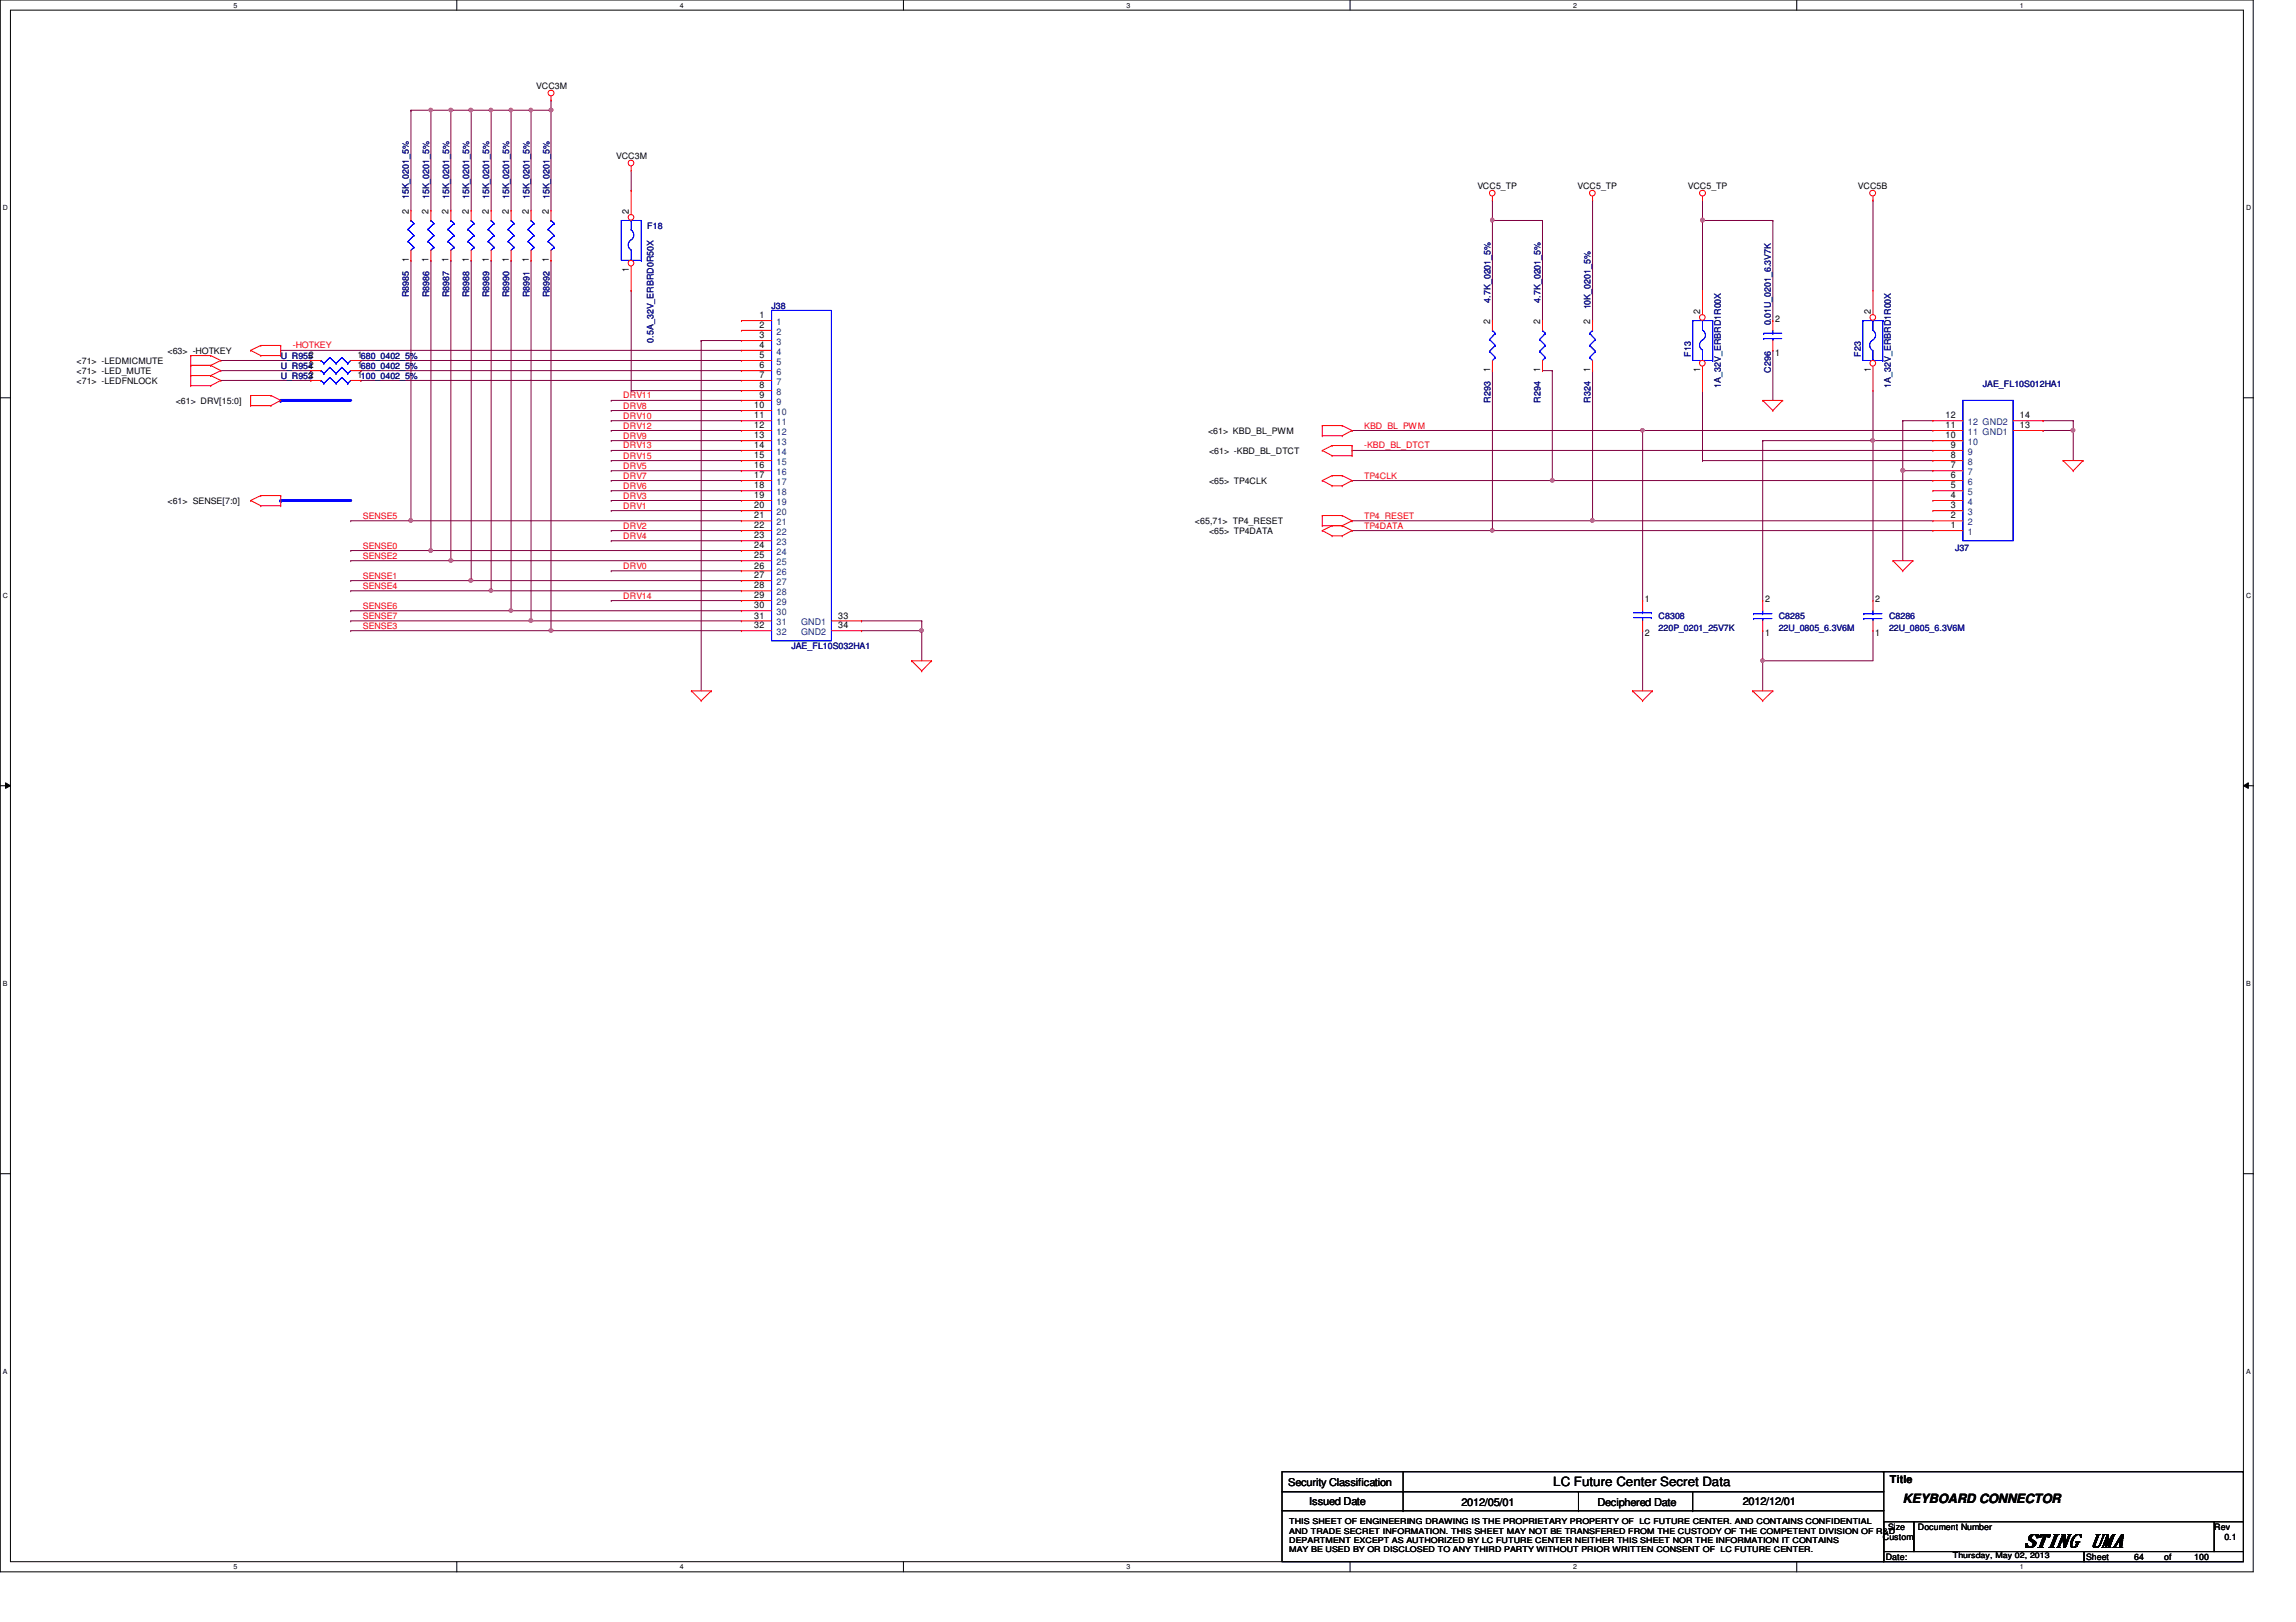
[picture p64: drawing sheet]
<svg xmlns="http://www.w3.org/2000/svg" width="297mm" height="210mm" viewBox="0 0 297 210" stroke-linecap="round" stroke-linejoin="round" font-family="sans-serif">
<defs><g id="words">
<text font-size="2.4" x="261.8" y="200.2">STING UMA</text>
<g font-size="1.7">
<text x="201" y="192.3">LC Future Center Secret Data</text>
<text x="246.2" y="194.5">KEYBOARD CONNECTOR</text>
</g>
<g font-size="1.4">
<text x="244.5" y="191.9">Title</text>
<text x="166.7" y="192.3">Security Classification</text>
<text x="169.4" y="194.7">Issued Date</text>
<text x="189.1" y="194.9">2012/05/01</text>
<text x="206.7" y="194.9">Deciphered Date</text>
<text x="225.5" y="194.7">2012/12/01</text>
</g>
<g font-size="1.2">
<text x="52.9" y="27.6" transform="rotate(-90 52.9 27.6)">2</text>
<text x="55.5" y="27.6" transform="rotate(-90 55.5 27.6)">2</text>
<text x="58" y="27.6" transform="rotate(-90 58 27.6)">2</text>
<text x="60.7" y="27.6" transform="rotate(-90 60.7 27.6)">2</text>
<text x="63.2" y="27.6" transform="rotate(-90 63.2 27.6)">2</text>
<text x="65.8" y="27.6" transform="rotate(-90 65.8 27.6)">2</text>
<text x="68.4" y="27.6" transform="rotate(-90 68.4 27.6)">2</text>
<text x="71" y="27.6" transform="rotate(-90 71 27.6)">2</text>
<text x="81.4" y="27.6" transform="rotate(-90 81.4 27.6)">2</text>
<text x="52.9" y="33.9" transform="rotate(-90 52.9 33.9)">1</text>
<text x="55.5" y="33.9" transform="rotate(-90 55.5 33.9)">1</text>
<text x="58" y="33.9" transform="rotate(-90 58 33.9)">1</text>
<text x="60.7" y="33.9" transform="rotate(-90 60.7 33.9)">1</text>
<text x="63.2" y="33.9" transform="rotate(-90 63.2 33.9)">1</text>
<text x="65.8" y="33.9" transform="rotate(-90 65.8 33.9)">1</text>
<text x="68.4" y="33.9" transform="rotate(-90 68.4 33.9)">1</text>
<text x="71" y="33.9" transform="rotate(-90 71 33.9)">1</text>
<text x="81.4" y="35.2" transform="rotate(-90 81.4 35.2)">1</text>
<text x="98.3" y="41.2">1</text>
<text x="192.8" y="41.9" transform="rotate(-90 192.8 41.9)">2</text>
<text x="199.3" y="41.9" transform="rotate(-90 199.3 41.9)">2</text>
<text x="205.7" y="41.9" transform="rotate(-90 205.7 41.9)">2</text>
<text x="220" y="40.6" transform="rotate(-90 220 40.6)">2</text>
<text x="229.7" y="41.6">2</text>
<text x="242" y="40.6" transform="rotate(-90 242 40.6)">2</text>
<text x="40" y="46.4">2</text>
<text x="40" y="47.7">2</text>
<text x="46.3" y="46.4">1680_0402_5%</text>
<text x="46.3" y="47.7">1680_0402_5%</text>
<text x="98.3" y="42.5">2</text>
<text x="98.3" y="43.8">3</text>
<text x="98.3" y="45">4</text>
<text x="98.3" y="46.4">5</text>
<text x="98.3" y="47.7">6</text>
<text x="229.7" y="46.1">1</text>
<text x="40" y="48.9">2</text>
<text x="46.3" y="48.9">1100_0402_5%</text>
<text x="97.6" y="52.8">10</text>
<text x="98.3" y="48.9">7</text>
<text x="98.3" y="50.2">8</text>
<text x="98.3" y="51.5">9</text>
<text x="192.8" y="48.2" transform="rotate(-90 192.8 48.2)">1</text>
<text x="199.3" y="48.2" transform="rotate(-90 199.3 48.2)">1</text>
<text x="205.7" y="48.2" transform="rotate(-90 205.7 48.2)">1</text>
<text x="220" y="48.2" transform="rotate(-90 220 48.2)">1</text>
<text x="242" y="48.2" transform="rotate(-90 242 48.2)">1</text>
<text x="97.6" y="54.1">11</text>
<text x="97.6" y="55.4">12</text>
<text x="97.6" y="56.7">13</text>
<text x="97.6" y="58">14</text>
<text x="97.6" y="59.3">15</text>
<text x="251.7" y="56.7">10</text>
<text x="251.7" y="55.4">11</text>
<text x="251.7" y="54.1">12</text>
<text x="252.4" y="59.3">8</text>
<text x="252.4" y="58">9</text>
<text x="261.3" y="55.4">13</text>
<text x="261.3" y="54.1">14</text>
<text x="97.6" y="60.6">16</text>
<text x="97.6" y="61.9">17</text>
<text x="97.6" y="63.2">18</text>
<text x="97.6" y="64.5">19</text>
<text x="97.6" y="65.8">20</text>
<text x="252.4" y="64.5">4</text>
<text x="252.4" y="63.2">5</text>
<text x="252.4" y="65.8">3</text>
<text x="252.4" y="60.6">7</text>
<text x="252.4" y="61.9">6</text>
<text x="97.6" y="67.1">21</text>
<text x="97.6" y="68.4">22</text>
<text x="97.6" y="69.7">23</text>
<text x="97.6" y="71">24</text>
<text x="252.4" y="68.4">1</text>
<text x="252.4" y="67.1">2</text>
<text x="97.6" y="72.3">25</text>
<text x="97.6" y="73.6">26</text>
<text x="97.6" y="74.8">27</text>
<text x="97.6" y="76.2">28</text>
<text x="97.6" y="77.4">29</text>
<text x="212.8" y="77.9">1</text>
<text x="228.3" y="77.9">2</text>
<text x="242.6" y="77.9">2</text>
<text x="97.6" y="78.7">30</text>
<text x="97.6" y="80.1">31</text>
<text x="97.6" y="81.3">32</text>
<text x="108.5" y="80.1">33</text>
<text x="108.5" y="81.3">34</text>
<text x="212.8" y="82.3">2</text>
<text x="228.3" y="82.3">1</text>
<text x="242.6" y="82.3">1</text>
</g>
<g font-size="1.2" fill="#004080">
<text x="100.5" y="42">1</text>
<text x="100.5" y="43.3">2</text>
<text x="100.5" y="44.6">3</text>
<text x="100.5" y="45.9">4</text>
<text x="100.5" y="47.2">5</text>
<text x="100.5" y="48.5">6</text>
<text x="100.5" y="49.8">7</text>
<text x="100.5" y="51.1">8</text>
<text x="100.5" y="52.4">9</text>
<text x="100.5" y="53.7">10</text>
<text x="100.5" y="55">11</text>
<text x="100.5" y="56.3">12</text>
<text x="100.5" y="57.6">13</text>
<text x="100.5" y="58.8">14</text>
<text x="254.6" y="57.6">10</text>
<text x="254.6" y="58.8">9</text>
<text x="254.6" y="56.3">11 GND1</text>
<text x="254.6" y="55">12 GND2</text>
<text x="100.5" y="60.2">15</text>
<text x="100.5" y="61.5">16</text>
<text x="100.5" y="62.7">17</text>
<text x="100.5" y="64.1">18</text>
<text x="100.5" y="65.3">19</text>
<text x="254.6" y="65.3">4</text>
<text x="254.6" y="64.1">5</text>
<text x="254.6" y="60.2">8</text>
<text x="254.6" y="61.5">7</text>
<text x="254.6" y="62.7">6</text>
<text x="100.5" y="66.6">20</text>
<text x="100.5" y="67.9">21</text>
<text x="100.5" y="69.2">22</text>
<text x="100.5" y="70.5">23</text>
<text x="100.5" y="71.8">24</text>
<text x="254.6" y="69.2">1</text>
<text x="254.6" y="67.9">2</text>
<text x="254.6" y="66.6">3</text>
<text x="100.5" y="73.1">25</text>
<text x="100.5" y="74.4">26</text>
<text x="100.5" y="75.7">27</text>
<text x="100.5" y="77">28</text>
<text x="100.5" y="78.3">29</text>
<text x="100.5" y="79.6">30</text>
<text x="100.5" y="80.9">31</text>
<text x="100.5" y="82.2">32</text>
<text x="103.6" y="80.9">GND1</text>
<text x="103.6" y="82.2">GND2</text>
</g>
<g font-size="1.1">
<text x="69.4" y="11.5">VCC3M</text>
<text x="79.7" y="20.5">VCC3M</text>
<text x="191.1" y="24.4">VCC5_TP</text>
<text x="204.1" y="24.4">VCC5_TP</text>
<text x="218.4" y="24.4">VCC5_TP</text>
<text x="240.4" y="24.4">VCC5B</text>
<text x="9.9" y="47.1">&lt;71&gt; -LEDMICMUTE</text>
<text x="21.7" y="45.8">&lt;63&gt; -HOTKEY</text>
<text x="9.9" y="48.4">&lt;71&gt; -LED_MUTE</text>
<text x="9.9" y="49.7">&lt;71&gt; -LEDFNLOCK</text>
<text x="22.7" y="52.3">&lt;61&gt; DRV[15:0]</text>
<text x="156.3" y="56.2">&lt;61&gt; KBD_BL_PWM</text>
<text x="156.4" y="58.8">&lt;61&gt; -KBD_BL_DTCT</text>
<text x="21.7" y="65.2">&lt;61&gt; SENSE[7:0]</text>
<text x="156.4" y="62.7">&lt;65&gt; TP4CLK</text>
<text x="154.6" y="67.8">&lt;65,71&gt; TP4_RESET</text>
<text x="156.4" y="69.1">&lt;65&gt; TP4DATA</text>
<text x="243.6" y="199.3">Custom</text>
<text x="244" y="201.9">Date:</text>
<text x="244.3" y="198">Size</text>
<text x="248.1" y="198">Document Number</text>
<text x="269.9" y="201.9">Sheet</text>
<text x="276.1" y="201.9">64</text>
<text x="280" y="201.9">of</text>
<text x="283.9" y="201.9">100</text>
<text x="286.5" y="198">Rev</text>
<text x="287.8" y="199.3">0.1</text>
</g>
<g font-size="1.1" fill="#000080">
<text x="52.9" y="25.8" transform="rotate(-90 52.9 25.8)">15K_0201_5%</text>
<text x="55.5" y="25.8" transform="rotate(-90 55.5 25.8)">15K_0201_5%</text>
<text x="58.1" y="25.8" transform="rotate(-90 58.1 25.8)">15K_0201_5%</text>
<text x="60.7" y="25.8" transform="rotate(-90 60.7 25.8)">15K_0201_5%</text>
<text x="63.3" y="25.8" transform="rotate(-90 63.3 25.8)">15K_0201_5%</text>
<text x="65.9" y="25.8" transform="rotate(-90 65.9 25.8)">15K_0201_5%</text>
<text x="68.5" y="25.8" transform="rotate(-90 68.5 25.8)">15K_0201_5%</text>
<text x="71.1" y="25.8" transform="rotate(-90 71.1 25.8)">15K_0201_5%</text>
<text x="83.7" y="29.6">F18</text>
<text x="52.9" y="38.5" transform="rotate(-90 52.9 38.5)">R8985</text>
<text x="55.5" y="38.5" transform="rotate(-90 55.5 38.5)">R8986</text>
<text x="58.1" y="38.5" transform="rotate(-90 58.1 38.5)">R8987</text>
<text x="60.7" y="38.5" transform="rotate(-90 60.7 38.5)">R8988</text>
<text x="63.3" y="38.5" transform="rotate(-90 63.3 38.5)">R8989</text>
<text x="65.9" y="38.5" transform="rotate(-90 65.9 38.5)">R8990</text>
<text x="68.5" y="38.5" transform="rotate(-90 68.5 38.5)">R8991</text>
<text x="71.1" y="38.5" transform="rotate(-90 71.1 38.5)">R8992</text>
<text x="99.8" y="40">J38</text>
<text x="192.8" y="39.2" transform="rotate(-90 192.8 39.2)">4.7K_0201_5%</text>
<text x="199.3" y="39.2" transform="rotate(-90 199.3 39.2)">4.7K_0201_5%</text>
<text x="205.8" y="40" transform="rotate(-90 205.8 40)">10K_0201_5%</text>
<text x="36.3" y="46.4">U_R955</text>
<text x="36.3" y="47.8">U_R954</text>
<text x="84.5" y="44.3" transform="rotate(-90 84.5 44.3)">0.5A_32V_ERBRD0R50X</text>
<text x="218.7" y="46.1" transform="rotate(-90 218.7 46.1)">F13</text>
<text x="229.1" y="42.1" transform="rotate(-90 229.1 42.1)">0.01U_0201_6.3V7K</text>
<text x="240.7" y="46.1" transform="rotate(-90 240.7 46.1)">F23</text>
<text x="36.3" y="49.1">U_R953</text>
<text x="192.8" y="52.1" transform="rotate(-90 192.8 52.1)">R293</text>
<text x="199.3" y="52.1" transform="rotate(-90 199.3 52.1)">R294</text>
<text x="205.8" y="52.1" transform="rotate(-90 205.8 52.1)">R324</text>
<text x="222.6" y="50.2" transform="rotate(-90 222.6 50.2)">1A_32V_ERBRD1R00X</text>
<text x="229.1" y="48.2" transform="rotate(-90 229.1 48.2)">C296</text>
<text x="244.6" y="50.2" transform="rotate(-90 244.6 50.2)">1A_32V_ERBRD1R00X</text>
<text x="256.5" y="50.1">JAE_FL10S012HA1</text>
<text x="252.9" y="71.3">J37</text>
<text x="214.6" y="80.1">C8308</text>
<text x="214.6" y="81.7">220P_0201_25V7K</text>
<text x="230.1" y="80.1">C8285</text>
<text x="230.1" y="81.7">22U_0805_6.3V6M</text>
<text x="244.4" y="80.1">C8286</text>
<text x="244.4" y="81.7">22U_0805_6.3V6M</text>
<text x="102.4" y="84">JAE_FL10S032HA1</text>
</g>
<g font-size="1.1" fill="#f00">
<text x="37.9" y="45.1">-HOTKEY</text>
<text x="80.6" y="52.9">DRV8</text>
<text x="80.6" y="51.6">DRV11</text>
<text x="80.6" y="54.2">DRV10</text>
<text x="80.6" y="56.8">DRV9</text>
<text x="80.6" y="55.5">DRV12</text>
<text x="80.6" y="59.4">DRV15</text>
<text x="80.6" y="58">DRV13</text>
<text x="176.5" y="58">-KBD_BL_DTCT</text>
<text x="176.5" y="55.5">KBD_BL_PWM</text>
<text x="80.6" y="60.7">DRV5</text>
<text x="80.6" y="63.2">DRV6</text>
<text x="80.6" y="64.5">DRV3</text>
<text x="80.6" y="61.9">DRV7</text>
<text x="80.6" y="65.8">DRV1</text>
<text x="176.5" y="61.9">TP4CLK</text>
<text x="46.9" y="67.1">SENSE5</text>
<text x="46.9" y="71">SENSE0</text>
<text x="80.6" y="69.7">DRV4</text>
<text x="80.6" y="68.4">DRV2</text>
<text x="176.5" y="67.1">TP4_RESET</text>
<text x="176.5" y="68.4">TP4DATA</text>
<text x="46.9" y="76.2">SENSE4</text>
<text x="46.9" y="72.3">SENSE2</text>
<text x="46.9" y="74.9">SENSE1</text>
<text x="80.6" y="73.6">DRV0</text>
<text x="80.6" y="77.5">DRV14</text>
<text x="46.9" y="80.1">SENSE7</text>
<text x="46.9" y="81.4">SENSE3</text>
<text x="46.9" y="78.8">SENSE6</text>
</g>
<g font-size="1">
<text x="166.8" y="197.3">THIS SHEET OF ENGINEERING DRAWING IS THE PROPRIETARY PROPERTY OF LC FUTURE CENTER. AND CONTAINS CONFIDENTIAL</text>
<text x="166.8" y="198.5">AND TRADE SECRET INFORMATION. THIS SHEET MAY NOT BE TRANSFERED FROM THE CUSTODY OF THE COMPETENT DIVISION OF R&amp;D</text>
<text x="166.8" y="199.6">DEPARTMENT EXCEPT AS AUTHORIZED BY LC FUTURE CENTER NEITHER THIS SHEET NOR THE INFORMATION IT CONTAINS</text>
<text x="166.8" y="200.8">MAY BE USED BY OR DISCLOSED TO ANY THIRD PARTY WITHOUT PRIOR WRITTEN CONSENT OF LC FUTURE CENTER.</text>
<text x="252.6" y="201.7">Thursday, May 02, 2013</text>
</g>
<g font-size=".9">
<text x="30.2" y="1">5</text>
<text x="88" y="1">4</text>
<text x="145.8" y="1">3</text>
<text x="203.5" y="1">2</text>
<text x="261.3" y="1">1</text>
<text x=".4" y="27.2">D</text>
<text x="290.6" y="27.2">D</text>
<text x=".4" y="77.3">C</text>
<text x="290.6" y="77.3">C</text>
<text x=".4" y="127.6">B</text>
<text x="290.6" y="127.6">B</text>
<text x=".4" y="177.8">A</text>
<text x="290.6" y="177.8">A</text>
<text x="30.2" y="203.1">5</text>
<text x="88" y="203.1">4</text>
<text x="145.8" y="203.1">3</text>
<text x="203.5" y="203.1">2</text>
<text x="261.3" y="203.1">1</text>
</g>
</g></defs>
<path d="M0 0h291.5v203.4h-291.5zM1.4 1.3h288.8v200.8h-288.8z" fill="none" stroke="#000" stroke-width=".13"/>
<g fill="#fff">
<path d="M30.2 .2h.5v1h-.5z"/>
<path d="M30.2 202.3h.5v1h-.5z"/>
</g>
<path d="M59.1 0v1.3M59.1 202.1v1.3" fill="none" stroke="#000" stroke-width=".13"/>
<g fill="#fff">
<path d="M88 .2h.5v1h-.5z"/>
<path d="M88 202.3h.5v1h-.5z"/>
</g>
<path d="M116.9 0v1.3M116.9 202.1v1.3" fill="none" stroke="#000" stroke-width=".13"/>
<g fill="#fff">
<path d="M145.7 .2h.6v1h-.6z"/>
<path d="M145.7 202.3h.6v1h-.6z"/>
</g>
<path d="M174.7 0v1.3M174.7 202.1v1.3" fill="none" stroke="#000" stroke-width=".13"/>
<g fill="#fff">
<path d="M203.5 .2h.5v1h-.5z"/>
<path d="M203.5 202.3h.5v1h-.5z"/>
</g>
<path d="M232.4 0v1.3M232.4 202.1v1.3" fill="none" stroke="#000" stroke-width=".13"/>
<g fill="#fff">
<path d="M261.3 .2h.5v1h-.5z"/>
<path d="M261.3 202.3h.5v1h-.5z"/>
<path d="M.4 26.4h.6v1h-.6z"/>
<path d="M290.6 26.4h.6v1h-.6z"/>
<path d="M.4 76.5h.6v1.1h-.6z"/>
<path d="M290.6 76.5h.6v1.1h-.6z"/>
</g>
<path d="M0 51.5h1.4M290.2 51.5h1.3" fill="none" stroke="#000" stroke-width=".13"/>
<g fill="#fff">
<path d="M.4 126.7h.6v1.1h-.6z"/>
<path d="M290.6 126.7h.6v1.1h-.6z"/>
</g>
<path d="M0 101.7h1.4M.7 101.3l.7 .4-.7 .3zM290.2 101.7l.7-.4v.7zM290.2 101.7h1.3" fill="none" stroke="#000" stroke-width=".13"/>
<path d="M.7 101.3l.7 .4-.7 .3zM290.2 101.7l.7-.4v.7z" fill="#000"/>
<g fill="#fff">
<path d="M.4 177h.5v1h-.5z"/>
<path d="M290.6 177h.5v1h-.5z"/>
</g>
<path d="M0 151.9h1.4M290.2 151.9h1.3" fill="none" stroke="#000" stroke-width=".13"/>
<g fill="none" stroke="#800040" stroke-width=".13">
<path d="M79.1 53.1h.1M79.1 54.4h.1M79.1 57h.1M79.1 51.8h.1M79.1 55.7h.1M79.1 59.6h.1M79.1 58.3h.1M79.1 53.1h16.8M79.1 54.4h16.8M79.1 57h16.8M79.1 51.8h16.8M79.1 55.7h16.8"/>
<path d="M79.1 59.6h16.8M79.1 58.3h16.8M229.4 45.3h.1M229.4 45.3v6.5M79.1 70h.1M79.1 60.9h.1M79.1 63.5h.1M79.1 64.8h.1M79.1 62.2h.1M79.1 68.7h.1M79.1 66.1h.1M79.1 73.9h.1"/>
<path d="M79.1 77.7h.1M79.1 70h16.8M79.1 60.9h16.8M79.1 63.5h16.8M79.1 64.8h16.8M79.1 62.2h16.8M79.1 68.7h16.8M79.1 66.1h16.8M79.1 73.9h16.8M79.1 77.7h16.8M206 67.4h.1M206 67.4h44.1"/>
</g>
<path d="M205.8 67.2l.2-.1 .2 .1v.3l-.2 .1-.2-.1z" fill-rule="evenodd" fill="#f0f"/>
<path d="M205.8 67.2l.2-.1 .2 .1v.3l-.2 .1-.2-.1z" fill="none" stroke="#f0f" stroke-width=".13"/>
<path d="M206 25.9h.1M206 25.9v15.6M220.3 28.5h.1M220.3 28.5h9.1" fill="none" stroke="#800040" stroke-width=".13"/>
<circle cx="220.3" cy="28.5" r=".26" fill="#f0f"/>
<circle cx="220.3" cy="28.5" r=".26" fill="none" stroke="#f0f" stroke-width=".13"/>
<path d="M193.1 28.5h.1M193.1 28.5v13M229.4 28.5h.1M229.4 28.5v13" fill="none" stroke="#800040" stroke-width=".13"/>
<path d="M192.9 28.3l.1-.1 .3 .1-.1 .4h-.2h-.1z" fill-rule="evenodd" fill="#f0f"/>
<path d="M192.9 28.3l.1-.1 .3 .1-.1 .4h-.2h-.1z" fill="none" stroke="#f0f" stroke-width=".13"/>
<path d="M193.1 28.5h.1M193.1 28.5h6.5M199.6 28.5h.1M199.6 28.5v13M36.3 45.3h.1M36.3 45.3h59.6M55.7 71.2h.1M55.7 71.2h40.2" fill="none" stroke="#800040" stroke-width=".13"/>
<path d="M55.6 71.1l.1-.1 .2 .1v.3l-.2 .1-.1-.1z" fill-rule="evenodd" fill="#f0f"/>
<path d="M55.6 71.1l.1-.1 .2 .1v.3l-.2 .1-.1-.1z" fill="none" stroke="#f0f" stroke-width=".13"/>
<path d="M71.3 81.6h.1M71.3 81.6h24.6" fill="none" stroke="#800040" stroke-width=".13"/>
<circle cx="71.3" cy="81.6" r=".25" fill="#f0f"/>
<circle cx="71.3" cy="81.6" r=".25" fill="none" stroke="#f0f" stroke-width=".13"/>
<path d="M58.3 72.6h.1M58.3 72.6h37.6" fill="none" stroke="#800040" stroke-width=".13"/>
<circle cx="58.3" cy="72.5" r=".25" fill="#f0f"/>
<circle cx="58.3" cy="72.5" r=".25" fill="none" stroke="#f0f" stroke-width=".13"/>
<path d="M63.5 76.5h.1M63.5 76.5h32.4" fill="none" stroke="#800040" stroke-width=".13"/>
<path d="M63.3 76.3h.4l.1 .1-.1 .2-.2 .1-.2-.1z" fill-rule="evenodd" fill="#f0f"/>
<path d="M63.3 76.3h.4l.1 .1-.1 .2-.2 .1-.2-.1z" fill="none" stroke="#f0f" stroke-width=".13"/>
<path d="M61 75.1h.1M61 75.1h34.9" fill="none" stroke="#800040" stroke-width=".13"/>
<circle cx="60.9" cy="75.1" r=".25" fill="#f0f"/>
<circle cx="60.9" cy="75.1" r=".25" fill="none" stroke="#f0f" stroke-width=".13"/>
<path d="M53.2 14.3h.1M53.2 14.3v12.9M55.7 14.3h.1M55.7 14.3h2.6M71.3 14.3h.1M71.3 14.3v12.9M66.1 79h.1M66.1 79h29.8" fill="none" stroke="#800040" stroke-width=".13"/>
<circle cx="71.3" cy="14.2" r=".25" fill="#f0f"/>
<circle cx="71.3" cy="14.2" r=".25" fill="none" stroke="#f0f" stroke-width=".13"/>
<path d="M68.7 14.3h.1M68.7 14.3v12.9" fill="none" stroke="#800040" stroke-width=".13"/>
<path d="M68.5 14.1h.3l.1 .1-.1 .2-.1 .1-.2-.1z" fill-rule="evenodd" fill="#f0f"/>
<path d="M68.5 14.1h.3l.1 .1-.1 .2-.1 .1-.2-.1z" fill="none" stroke="#f0f" stroke-width=".13"/>
<path d="M66.1 14.3h.1M66.1 14.3v12.9" fill="none" stroke="#800040" stroke-width=".13"/>
<path d="M65.9 14.1h.4v.1v.2l-.2 .1-.2-.1z" fill-rule="evenodd" fill="#f0f"/>
<path d="M65.9 14.1h.4v.1v.2l-.2 .1-.2-.1z" fill="none" stroke="#f0f" stroke-width=".13"/>
<path d="M63.5 14.3h.1M63.5 14.3v12.9" fill="none" stroke="#800040" stroke-width=".13"/>
<path d="M63.3 14.1h.4l.1 .1-.1 .2-.2 .1-.2-.1z" fill-rule="evenodd" fill="#f0f"/>
<path d="M63.3 14.1h.4l.1 .1-.1 .2-.2 .1-.2-.1z" fill="none" stroke="#f0f" stroke-width=".13"/>
<path d="M61 14.3h.1M61 14.3v12.9" fill="none" stroke="#800040" stroke-width=".13"/>
<circle cx="60.9" cy="14.2" r=".25" fill="#f0f"/>
<circle cx="60.9" cy="14.2" r=".25" fill="none" stroke="#f0f" stroke-width=".13"/>
<path d="M58.3 14.3h.1M58.3 14.3v12.9" fill="none" stroke="#800040" stroke-width=".13"/>
<circle cx="58.3" cy="14.2" r=".25" fill="#f0f"/>
<circle cx="58.3" cy="14.2" r=".25" fill="none" stroke="#f0f" stroke-width=".13"/>
<path d="M55.7 14.3h.1M55.7 14.3v12.9M193.1 68.7h.1M193.1 68.7h57" fill="none" stroke="#800040" stroke-width=".13"/>
<path d="M192.9 68.5h.3l.1 .1-.1 .2-.2 .1-.1-.1z" fill-rule="evenodd" fill="#f0f"/>
<path d="M192.9 68.5h.3l.1 .1-.1 .2-.2 .1-.1-.1z" fill="none" stroke="#f0f" stroke-width=".13"/>
<path d="M68.7 80.3h.1M68.7 80.3h27.2" fill="none" stroke="#800040" stroke-width=".13"/>
<path d="M68.5 80.1h.2l.2 .1-.1 .3-.1 .1-.2-.1z" fill-rule="evenodd" fill="#f0f"/>
<path d="M68.5 80.1h.2l.2 .1-.1 .3-.1 .1-.2-.1z" fill="none" stroke="#f0f" stroke-width=".13"/>
<path d="M53.2 14.3h.1M53.2 14.3h2.5M63.5 14.3h.1M66.1 14.3h.1M68.7 14.3h.1M71.3 13h.1M71.3 13v1.3h-7.8" fill="none" stroke="#800040" stroke-width=".13"/>
<path d="M55.6 14.1h.3l.1 .1-.1 .2-.2 .1-.1-.1z" fill-rule="evenodd" fill="#f0f"/>
<path d="M55.6 14.1h.3l.1 .1-.1 .2-.2 .1-.1-.1z" fill="none" stroke="#f0f" stroke-width=".13"/>
<path d="M58.3 14.3h.1M58.3 14.3h5.2M61 14.3h.1M174.9 58.3h.1M174.9 58.3h75.2M212.5 55.7h.1M212.5 55.7h37.6" fill="none" stroke="#800040" stroke-width=".13"/>
<path d="M212.3 55.5h.3l.1 .2-.1 .1-.1 .1-.2-.1z" fill-rule="evenodd" fill="#f0f"/>
<path d="M212.3 55.5h.3l.1 .2-.1 .1-.1 .1-.2-.1z" fill="none" stroke="#f0f" stroke-width=".13"/>
<path d="M228 85.5h.1M228 85.5v3.9M242.3 81.6h.1M242.3 81.6v3.9h-14.3" fill="none" stroke="#800040" stroke-width=".13"/>
<path d="M227.9 85.3h.3l.1 .2-.1 .1-.2 .1-.1-.1z" fill-rule="evenodd" fill="#f0f"/>
<path d="M227.9 85.3h.3l.1 .2-.1 .1-.2 .1-.1-.1z" fill="none" stroke="#f0f" stroke-width=".13"/>
<path d="M242.3 25.9h.1M242.3 25.9v11.7M264.3 54.4h.1M264.3 54.4h3.9M268.2 55.7h.1M268.2 55.7v3.9M212.5 81.6h.1M212.5 81.6v7.8M228 81.6h.1M228 81.6v3.9" fill="none" stroke="#800040" stroke-width=".13"/>
<circle cx="268.2" cy="55.7" r=".25" fill="#f0f"/>
<circle cx="268.2" cy="55.7" r=".25" fill="none" stroke="#f0f" stroke-width=".13"/>
<path d="M264.3 55.7h.1M268.2 54.4h.1M268.2 54.4v1.3h-3.9" fill="none" stroke="#800040" stroke-width=".13"/>
<path d="M36.3 51.8h9.1" fill="none" stroke="#00f" stroke-width=".38"/>
<circle cx="36.3" cy="51.8" r=".19" fill="#00f"/>
<path d="M53.2 67.4h.1M53.2 67.4h42.7" fill="none" stroke="#800040" stroke-width=".13"/>
<path d="M53 67.2l.1-.1 .2 .1v.3l-.2 .1-.1-.1z" fill-rule="evenodd" fill="#f0f"/>
<path d="M53 67.2l.1-.1 .2 .1v.3l-.2 .1-.1-.1z" fill="none" stroke="#f0f" stroke-width=".13"/>
<g fill="none" stroke="#800040" stroke-width=".13">
<path d="M53.2 33.7h.1M53.2 33.7v33.7h-7.8M55.7 33.7h.1M55.7 33.7v37.5h-10.3M66.1 33.7h.1M66.1 33.7v45.3M68.7 33.7h.1M68.7 33.7v46.6h-23.3M71.3 33.7h.1M71.3 33.7v47.9M90.7 44.1h.1M90.7 44.1h5.2"/>
<path d="M90.7 44.1v45.3M45.4 67.4h.1M45.4 71.2h.1M45.4 80.3h.1"/>
</g>
<path d="M65.9 78.8h.4v.2v.2h-.2h-.2z" fill-rule="evenodd" fill="#f0f"/>
<path d="M65.9 78.8h.4v.2v.2h-.2h-.2z" fill="none" stroke="#f0f" stroke-width=".13"/>
<g fill="none" stroke="#800040" stroke-width=".13">
<path d="M58.3 33.7h.1M58.3 33.7v38.9h-12.9M61 33.7h.1M61 33.7v41.4h-15.6M63.5 33.7h.1M63.5 33.7v42.8h-18.1M45.4 76.5h.1M45.4 72.6h.1M45.4 75.1h.1M45.4 79h.1M45.4 79h20.7M45.4 81.6h.1"/>
<path d="M45.4 81.6h25.9"/>
</g>
<path d="M36.3 64.8h9.1" fill="none" stroke="#00f" stroke-width=".38"/>
<circle cx="36.3" cy="64.8" r=".19" fill="#00f"/>
<path d="M242.3 57h.1M242.3 57h7.8M246.2 54.4h.1M246.2 54.4h3.9" fill="none" stroke="#800040" stroke-width=".13"/>
<circle cx="242.3" cy="57" r=".25" fill="#f0f"/>
<circle cx="242.3" cy="57" r=".25" fill="none" stroke="#f0f" stroke-width=".13"/>
<g fill="none" stroke="#800040" stroke-width=".13">
<path d="M174.9 55.7h.1M174.9 55.7h37.6M200.8 48h.1M200.8 48v14.2M206 48h.1M206 48v19.4h-31.1M212.5 55.7h.1M212.5 55.7v22M220.3 59.6h.1M220.3 50.5h.1M220.3 59.6h29.8M220.3 50.5v9.1"/>
<path d="M228 57h.1M228 57v20.7M242.3 50.5h.1M242.3 57h.1M242.3 50.5v27.2M174.9 67.4h.1"/>
</g>
<circle cx="200.8" cy="62.2" r=".25" fill="#f0f"/>
<circle cx="200.8" cy="62.2" r=".25" fill="none" stroke="#f0f" stroke-width=".13"/>
<g fill="none" stroke="#800040" stroke-width=".13">
<path d="M81.7 37.6h.1M81.7 37.6v12.9M193.1 25.9h.1M193.1 25.9v2.6M220.3 25.9h.1M220.3 28.5h.1M220.3 25.9v11.7M28.6 46.7h11.6M28.6 48h11.6M28.6 49.2h11.6M40.2 46.7h.1M40.2 48h.1"/>
<path d="M40.2 49.2h.1M46.7 46.7h.1M46.7 48h.1M46.7 49.2h.1M46.7 46.7h49.2M46.7 48h49.2M46.7 49.2h49.2M81.7 50.5h.1M81.7 50.5h14.2M193.1 48h.1M193.1 48v20.7h-18.2M228 57h.1"/>
<path d="M228 57h14.3M174.9 62.2h.1M174.9 68.7h.1M174.9 62.2h25.9M111.5 80.3h.1M111.5 81.6h.1M111.5 80.3h7.7M119.2 80.3h.1M119.2 80.3v1.3h-7.7"/>
</g>
<circle cx="119.2" cy="81.6" r=".25" fill="#f0f"/>
<circle cx="119.2" cy="81.6" r=".25" fill="none" stroke="#f0f" stroke-width=".13"/>
<path d="M199.6 48h.1M199.6 48h1.2M246.2 60.9h.1M246.2 60.9v11.7M119.2 81.6h.1M119.2 81.6v3.9" fill="none" stroke="#800040" stroke-width=".13"/>
<circle cx="246.2" cy="60.9" r=".26" fill="#f0f"/>
<circle cx="246.2" cy="60.9" r=".26" fill="none" stroke="#f0f" stroke-width=".13"/>
<path d="M81.7 24.6h.1M81.7 22.1v2.5M246.2 54.4h.1M246.2 54.4v6.5M200.8 62.2h.1M200.8 62.2h49.3M246.2 60.9h.1M246.2 60.9h3.9" fill="none" stroke="#800040" stroke-width=".13"/>
<g fill="none" stroke="#f00" stroke-width=".13">
<path d="M71.3 13h.1M71.3 12.4v.6M68.7 33.7h.1M68.7 27.2h.1M68.7 27.2v1.3M68.7 32.4v1.3M81.7 22.1h.1M81.7 21.5v.6M193.1 25.9h.1M193.1 25.4v.5M206 25.9h.1M206 25.4v.5"/>
<path d="M220.3 25.9h.1M220.3 25.4v.5M242.3 25.9h.1M242.3 25.4v.5M24.7 47.3h.1M24.7 46h.1M24.7 48.6h.1M24.7 49.9h.1M24.7 46h2.6M24.7 47.3h2.6M24.7 46v3.9M24.7 48.6h2.6"/>
<path d="M24.7 49.9h2.6M27.3 46h.1M27.3 47.3h.1M27.3 48.6h.1M27.3 49.9h.1M27.3 46l1.3 .7M27.3 47.3l1.3 .7M27.3 48.6l1.3 .6M28.6 46.7h.1M28.6 48h.1M28.6 49.2h.1M28.6 46.7l-1.3 .6"/>
<path d="M28.6 48l-1.3 .6M28.6 49.2l-1.3 .7M32.4 51.2h.1M32.4 52.5h.1M32.4 45.3h.1M32.4 51.2h2.6M32.4 51.2v1.3M32.4 52.5h2.6M32.4 45.3l1.3 .7M33.7 44.7h.1M33.7 46h.1M33.7 44.7l-1.3 .6"/>
<path d="M33.7 44.7h2.6M33.7 46h2.6M35 51.2h.1M35 52.5h.1M35 51.2l1.3 .6M36.3 51.8h.1M36.3 44.7h.1M36.3 46h.1M36.3 51.8l-1.3 .7M36.3 44.7v1.3M95.9 41.5h.1M95.9 42.8h.1"/>
<path d="M95.9 44.1h.1M95.9 45.3h.1M95.9 46.7h.1M95.9 48h.1M95.9 49.2h.1M95.9 50.5h.1M95.9 51.8h.1M95.9 53.1h.1M95.9 54.4h.1M95.9 55.7h.1M95.9 57h.1M95.9 58.3h.1"/>
<path d="M95.9 59.6h.1M95.9 59.6h3.9M95.9 51.8h3.9M95.9 41.5h3.9M95.9 42.8h3.9M95.9 44.1h3.9M95.9 45.3h3.9M95.9 46.7h3.9M95.9 48h3.9M95.9 49.2h3.9M95.9 50.5h3.9M95.9 53.1h3.9"/>
<path d="M95.9 54.4h3.9M95.9 55.7h3.9M95.9 57h3.9M95.9 58.3h3.9M171.1 56.4h.1M171.1 55.1h.1M171.1 58.3h.1M171.1 55.1h2.5M171.1 56.4h2.5M171.1 55.1v1.3M171.1 58.3l1.2 .7M172.3 57.7h.1"/>
<path d="M172.3 59h.1M172.3 57.7l-1.2 .6M172.3 57.7h2.6M172.3 59h2.6M173.6 55.1h.1M173.6 56.4h.1M173.6 55.1l1.3 .6M174.9 55.7h.1M174.9 57.7h.1M174.9 59h.1M174.9 55.7l-1.3 .7M174.9 57.7v1.3"/>
<path d="M193.1 48h.1M193.1 41.5h.1M193.1 41.5v1.3M193.1 46.7v1.3M228 51.8h.1M228 51.8h2.6M228 51.8l1.4 1.3M229.4 53.1h.1M229.4 45.3h.1M229.4 41.5h.1M229.4 41.5v1.3M229.4 44.1v1.2"/>
<path d="M230.6 51.8h.1M230.6 51.8l-1.2 1.3M266.9 59.6h.1M266.9 59.6h2.6M266.9 59.6l1.3 1.3M269.5 59.6h.1M269.5 59.6l-1.3 1.3M32.4 64.8h.1M32.4 64.8l1.3 .6M33.7 64.1h.1M33.7 65.4h.1M33.7 64.1l-1.3 .7"/>
<path d="M33.7 64.1h2.6M33.7 65.4h2.6M36.3 64.1h.1M36.3 65.4h.1M36.3 64.1v1.3M95.9 60.9h.1M95.9 62.2h.1M95.9 63.5h.1M95.9 64.8h.1M95.9 66.1h.1M95.9 67.4h.1M95.9 68.7h.1"/>
<path d="M95.9 70h.1M95.9 71.2h.1M95.9 72.6h.1M95.9 73.9h.1M95.9 75.1h.1M95.9 76.5h.1M95.9 77.7h.1M95.9 79h.1M95.9 72.6h3.9M95.9 60.9h3.9M95.9 62.2h3.9M95.9 63.5h3.9"/>
<path d="M95.9 64.8h3.9M95.9 66.1h3.9M95.9 67.4h3.9M95.9 68.7h3.9M95.9 70h3.9M95.9 71.2h3.9M95.9 73.9h3.9M95.9 75.1h3.9M95.9 76.5h3.9M95.9 77.7h3.9M95.9 79h3.9M171.1 62.2h.1"/>
<path d="M171.1 68h.1M171.1 66.7h.1M171.1 68.7h.1M171.1 66.7v1.3M171.1 62.2l1.2 .7M171.1 66.7h2.5M171.1 68h2.5M171.1 68.7l1.2 .6M172.3 61.6h.1M172.3 62.9h.1M172.3 68h.1M172.3 69.3h.1"/>
<path d="M172.3 61.6l-1.2 .6M172.3 61.6h1.3M172.3 62.9h1.3M172.3 68l-1.2 .7M172.3 69.3h1.3M173.6 61.6h.1M173.6 62.9h.1M173.6 66.7h.1M173.6 68h.1M173.6 69.3h.1M173.6 61.6l1.3 .6M173.6 66.7l1.3 .7"/>
<path d="M173.6 68l1.3 .7M174.9 62.2h.1M174.9 67.4h.1M174.9 68.7h.1M174.9 62.2l-1.3 .7M174.9 67.4l-1.3 .6M174.9 68.7l-1.3 .6M244.9 72.6h.1M244.9 72.6h2.6M244.9 72.6l1.3 1.3M246.2 73.9h.1M247.5 72.6h.1"/>
<path d="M247.5 72.6l-1.3 1.3M268.2 60.9h.1M89.4 89.4h.1M89.4 89.4h2.6M89.4 89.4l1.3 1.3M90.7 90.7h.1M92 89.4h.1M92 89.4l-1.3 1.3M95.9 80.3h.1M95.9 81.6h.1M95.9 80.3h3.9M95.9 81.6h3.9"/>
<path d="M107.6 80.3h3.9M107.6 81.6h3.9M111.5 80.3h.1M111.5 81.6h.1M117.9 85.5h.1M117.9 85.5h2.6M117.9 85.5l1.3 1.3M119.2 86.8h.1M120.5 85.5h.1M120.5 85.5l-1.3 1.3M211.2 89.4h.1M211.2 89.4h2.6"/>
<path d="M211.2 89.4l1.3 1.3M212.5 90.7h.1M213.8 89.4h.1M213.8 89.4l-1.3 1.3M226.7 89.4h.1M226.7 89.4h2.7M226.7 89.4l1.3 1.3M228 90.7h.1M229.4 89.4h.1M229.4 89.4l-1.4 1.3"/>
<circle cx="71.3" cy="12" r=".37"/>
<circle cx="81.6" cy="21.1" r=".37"/>
<circle cx="193" cy="25" r=".37"/>
<circle cx="206" cy="25" r=".37"/>
<circle cx="220.3" cy="25" r=".37"/>
<circle cx="242.3" cy="25" r=".37"/>
</g>
<g fill="none" stroke="#000" stroke-width=".13">
<path d="M165.9 190.5h77.8v2.5h-77.8zM165.9 193h77.8v2.5h-77.8zM165.9 195.5h77.8v6.6h-77.8zM181.5 193h.1M181.5 195.5h.1M181.5 190.5v5M204.2 195.5h.1M204.2 193v2.5M219 195.5h.1M219 193v2.5M243.6 190.5h46.6M243.7 196.9h3.9v3.9h-3.9z"/>
<path d="M247.6 196.9h38.9v3.9h-38.9zM286.5 196.9h3.7v3.9h-3.7zM290.2 190.5h.1M290.2 190.5v6.4M243.7 200.8h25.9v1.3h-25.9zM269.6 200.8h20.6v1.3h-20.6z"/>
</g>
<g fill="none" stroke="#00f" stroke-width=".13">
<path d="M68.3 31.2h.1M68.3 29.7h.1M68.3 31.2l.8 .8M68.3 29.7l.8 .8M68.7 28.5h.1M68.7 28.5l.4 .4M69.1 32h.1M69.1 30.5h.1M69.1 28.9h.1M69.1 32l-.4 .4M69.1 30.5l-.8 .7M69.1 28.9l-.8 .8"/>
<path d="M99.8 40.2h7.8v42.7h-7.8zM192.7 45.5h.1M192.7 43.9h.1M192.7 45.5l.8 .8M192.7 43.9l.8 .8M193.1 42.8h.1M193.1 42.8l.4 .3M193.5 46.3h.1M193.5 44.7h.1M193.5 43.1h.1M193.5 46.3l-.4 .4M193.5 44.7l-.8 .8"/>
<path d="M193.5 43.1l-.8 .8M219 41.5h.1M219 41.5h2.6M219 41.5v5.2h2.6M220.3 42.7a.74 .74 0 0 1 .3 .7 .74 .74 0 0 1-.4 .6 .74 .74 0 0 0 .1 1.3M220.3 46.7h.1M220.3 41.5h.1M220.3 41.5v1.3M220.3 45.3v1.4M221.6 41.5h.1M221.6 46.7h.1M221.6 41.5v5.2"/>
<path d="M228.2 43.1h.1M228.2 43.8h.1M228.2 43.1h2.3M228.2 43.8h2.3M229.4 43.8h.1M229.4 43.1h.1M229.4 42.8v.3M229.4 43.8v.3"/>
</g>
<circle cx="220.2" cy="41.1" r=".37" fill="#fff"/>
<g fill="none" stroke="#f00" stroke-width=".13">
<path d="M220.3 37.6h.1M220.3 37.6v3.1"/>
<circle cx="220.2" cy="41.1" r=".37"/>
</g>
<circle cx="220.2" cy="47" r=".37" fill="#fff"/>
<g fill="none" stroke="#f00" stroke-width=".13">
<path d="M53.2 33.7h.1M53.2 27.2h.1M53.2 27.2v1.3M53.2 32.4v1.3M58.3 33.7h.1M58.3 27.2h.1M58.3 27.2v1.3M58.3 32.4v1.3M71.3 33.7h.1M71.3 27.2h.1M71.3 27.2v1.3M71.3 32.4v1.3"/>
<path d="M206 48h.1M206 41.5h.1M206 41.5v1.3M206 46.7v1.3M220.3 50.5h.1M220.3 47.4v3.1M212.5 77.7h.1M212.5 77.7v1.3M212.5 81.6h.1M212.5 80.3v1.3"/>
<circle cx="220.2" cy="47" r=".37"/>
</g>
<g fill="none" stroke="#00f" stroke-width=".13">
<path d="M52.8 31.2h.1M52.8 29.7h.1M52.8 31.2l.7 .8M52.8 29.7l.7 .8M53.2 28.5h.1M53.2 28.5l.3 .4M53.5 32h.1M53.5 30.5h.1M53.5 28.9h.1M53.5 32l-.3 .4M53.5 30.5l-.7 .7M53.5 28.9l-.7 .8"/>
<path d="M58 31.2h.1M58 29.7h.1M58 31.2l.8 .8M58 29.7l.8 .8M58.3 28.5h.1M58.3 28.5l.5 .4M58.8 32h.1M58.8 30.5h.1M58.8 28.9h.1M58.8 32l-.5 .4M58.8 30.5l-.8 .7M58.8 28.9l-.8 .8"/>
<path d="M70.9 31.2h.1M70.9 29.7h.1M70.9 31.2l.8 .8M70.9 29.7l.8 .8M71.3 28.5h.1M71.3 28.5l.4 .4M71.7 32h.1M71.7 30.5h.1M71.7 28.9h.1M71.7 32l-.4 .4M71.7 30.5l-.8 .7M71.7 28.9l-.8 .8"/>
<path d="M205.7 46.3h.1M205.7 44.7h.1M205.7 43.1h.1M205.7 46.3l.3 .4M205.7 44.7l.7 .8M205.7 43.1l.7 .8M206 42.8h.1M206 42.8l-.3 .3M206.4 45.5h.1M206.4 43.9h.1M206.4 45.5l-.7 .8M206.4 43.9l-.7 .8"/>
<path d="M241 41.5h.1M241 41.5h2.6M241 41.5v5.2h2.6M242.3 41.5v1.3a.81 .81 0 0 1 .3 .8 .81 .81 0 0 1-.5 .6 .77 .77 0 0 0 .2 1.1M242.3 46.7h.1M242.3 41.5h.1M242.3 45.3v1.4M243.6 41.5h.1M243.6 46.7h.1M243.6 41.5v5.2M211.3 79.9h2.4M211.3 79.3h2.4"/>
<path d="M212.5 79.3h.1M212.5 79.9h.1M212.5 79v.3M212.5 79.9v.4M213.7 79.9h.1M213.7 79.3h.1"/>
</g>
<circle cx="242.3" cy="41.1" r=".37" fill="#fff"/>
<g fill="none" stroke="#f00" stroke-width=".13">
<path d="M242.3 37.6h.1M242.3 37.6v3.1"/>
<circle cx="242.3" cy="41.1" r=".37"/>
</g>
<circle cx="242.3" cy="47" r=".37" fill="#fff"/>
<g fill="none" stroke="#f00" stroke-width=".13">
<path d="M55.7 33.7h.1M55.7 27.2h.1M55.7 27.2v1.3M55.7 32.4v1.3M61 33.7h.1M61 27.2h.1M61 27.2v1.3M61 32.4v1.3M66.1 33.7h.1M66.1 27.2h.1M66.1 27.2v1.3M66.1 32.4v1.3"/>
<path d="M40.2 46.7h.1M40.2 48h.1M40.2 49.2h.1M40.2 46.7h1.3M40.2 48h1.3M40.2 49.2h1.3M45.4 46.7h1.3M45.4 48h1.3M45.4 49.2h1.3M46.7 46.7h.1M46.7 48h.1M46.7 49.2h.1"/>
<path d="M199.6 48h.1M199.6 41.5h.1M199.6 41.5v1.3M199.6 46.7v1.3M242.3 50.5h.1M242.3 47.4v3.1M250.1 59.6h.1M250.1 57h.1M250.1 58.3h.1M250.1 55.7h.1M250.1 54.4h.1M250.1 59.6h3.9"/>
<path d="M250.1 57h3.9M250.1 58.3h3.9M250.1 55.7h3.9M250.1 54.4h3.9M260.4 55.7h3.9M260.4 54.4h3.9M264.3 55.7h.1M264.3 54.4h.1M228 77.7h.1M228 77.7v1.3M250.1 68.7h.1M250.1 64.8h.1"/>
<path d="M250.1 67.4h.1M250.1 63.5h.1M250.1 66.1h.1M250.1 60.9h.1M250.1 62.2h.1M250.1 68.7h3.9M250.1 64.8h3.9M250.1 67.4h3.9M250.1 63.5h3.9M250.1 66.1h3.9M250.1 60.9h3.9M250.1 62.2h3.9"/>
<path d="M228 81.6h.1M228 80.3v1.3"/>
<circle cx="242.3" cy="47" r=".37"/>
</g>
<g fill="none" stroke="#00f" stroke-width=".13">
<path d="M55.4 31.2h.1M55.4 29.7h.1M55.4 31.2l.7 .8M55.4 29.7l.7 .8M55.7 28.5h.1M55.7 28.5l.4 .4M56.1 32h.1M56.1 30.5h.1M56.1 28.9h.1M56.1 32l-.4 .4M56.1 30.5l-.7 .7M56.1 28.9l-.7 .8"/>
<path d="M60.5 31.2h.1M60.5 29.7h.1M60.5 31.2l.8 .8M60.5 29.7l.8 .8M61 28.5h.1M61 28.5l.3 .4M61.3 32h.1M61.3 30.5h.1M61.3 28.9h.1M61.3 32l-.3 .4M61.3 30.5l-.8 .7M61.3 28.9l-.8 .8"/>
<path d="M65.7 31.2h.1M65.7 29.7h.1M65.7 31.2l.8 .8M65.7 29.7l.8 .8M66.1 28.5h.1M66.1 28.5l.4 .4M66.5 32h.1M66.5 30.5h.1M66.5 28.9h.1M66.5 32l-.4 .4M66.5 30.5l-.8 .7M66.5 28.9l-.8 .8"/>
<path d="M80.4 28.5h.1M80.4 28.5h2.6M80.4 28.5v5.2h2.6M81.7 29.8a.85 .85 0 0 1-.3 1.4 .74 .74 0 0 0 .3 1.1M81.7 33.7h.1M81.7 28.5h.1M81.7 28.5v1.3M81.7 32.4v1.3M83 28.5h.1M83 33.7h.1M83 28.5v5.2M41.5 46.7h.1"/>
<path d="M41.5 48h.1M41.5 49.2h.1M41.5 46.7l.4 .3M41.5 48l.4 .3M41.5 49.2l.4 .4M41.9 47h.1M41.9 48.3h.1M41.9 49.6h.1M42.7 46.3h.1M42.7 47.5h.1M42.7 48.9h.1M42.7 46.3l.8 .7"/>
<path d="M42.7 46.3l-.8 .7M42.7 47.5l.8 .8M42.7 47.5l-.8 .8M42.7 48.9l.8 .7M42.7 48.9l-.8 .7M43.5 47h.1M43.5 48.3h.1M43.5 49.6h.1M44.2 46.3h.1M44.2 47.5h.1M44.2 48.9h.1M44.2 46.3l.8 .7"/>
<path d="M44.2 46.3l-.7 .7M44.2 47.5l.8 .8M44.2 47.5l-.7 .8M44.2 48.9l.8 .7M44.2 48.9l-.7 .7M45 47h.1M45 48.3h.1M45 49.6h.1M45.4 46.7l-.4 .3M45.4 48l-.4 .3M45.4 49.2l-.4 .4M199.2 45.5h.1"/>
<path d="M199.2 43.9h.1M199.2 45.5l.7 .8M199.2 43.9l.7 .8M199.6 42.8h.1M199.6 42.8l.3 .3M199.9 46.3h.1M199.9 44.7h.1M199.9 43.1h.1M199.9 46.3l-.3 .4M199.9 44.7l-.7 .8M199.9 43.1l-.7 .8M254 51.8h6.4v18.2h-6.4z"/>
<path d="M226.9 79.4h.1M226.9 79.4h2.3M228 79.4h.1M228 79v.4M226.9 80.1h.1M226.9 80.1h2.3M228 80.1h.1M228 80.1v.2"/>
</g>
<circle cx="81.6" cy="28.1" r=".37" fill="#fff"/>
<g fill="none" stroke="#f00" stroke-width=".13">
<path d="M81.7 24.6h.1M81.7 24.6v3.2"/>
<circle cx="81.6" cy="28.1" r=".37"/>
</g>
<circle cx="81.6" cy="34.1" r=".37" fill="#fff"/>
<g fill="none" stroke="#f00" stroke-width=".13">
<path d="M63.5 33.7h.1M63.5 27.2h.1M63.5 27.2v1.3M63.5 32.4v1.3M81.7 37.6h.1M81.7 34.5v3.1M242.3 77.7h.1M242.3 77.7v1.3M242.3 81.6h.1M242.3 80.3v1.3"/>
<circle cx="81.6" cy="34.1" r=".37"/>
</g>
<g fill="none" stroke="#00f" stroke-width=".13">
<path d="M63.2 31.2h.1M63.2 29.7h.1M63.2 31.2l.7 .8M63.2 29.7l.7 .8M63.5 28.5h.1M63.5 28.5l.4 .4M63.9 32h.1M63.9 30.5h.1M63.9 28.9h.1M63.9 32l-.4 .4M63.9 30.5l-.7 .7M63.9 28.9l-.7 .8"/>
<path d="M241.1 79.4h.1M241.1 79.4h2.4M242.3 79.4h.1M242.3 79v.4M241.1 80.1h.1M241.1 80.1h2.4M242.3 80.1h.1M242.3 80.1v.2"/>
</g>
<path d="M205.8 67.2l.2-.1 .2 .1v.3l-.2 .1-.2-.1z" fill-rule="evenodd" fill="#f0f"/>
<path d="M205.8 67.2l.2-.1 .2 .1v.3l-.2 .1-.2-.1z" fill="none" stroke="#f0f" stroke-width=".13"/>
<circle cx="220.3" cy="28.5" r=".26" fill="#f0f"/>
<circle cx="220.3" cy="28.5" r=".26" fill="none" stroke="#f0f" stroke-width=".13"/>
<path d="M192.9 28.3l.1-.1 .3 .1-.1 .4h-.2h-.1z" fill-rule="evenodd" fill="#f0f"/>
<path d="M192.9 28.3l.1-.1 .3 .1-.1 .4h-.2h-.1z" fill="none" stroke="#f0f" stroke-width=".13"/>
<path d="M55.6 71.1l.1-.1 .2 .1v.3l-.2 .1-.1-.1z" fill-rule="evenodd" fill="#f0f"/>
<path d="M55.6 71.1l.1-.1 .2 .1v.3l-.2 .1-.1-.1z" fill="none" stroke="#f0f" stroke-width=".13"/>
<circle cx="71.3" cy="81.6" r=".25" fill="#f0f"/>
<circle cx="71.3" cy="81.6" r=".25" fill="none" stroke="#f0f" stroke-width=".13"/>
<circle cx="58.3" cy="72.5" r=".25" fill="#f0f"/>
<circle cx="58.3" cy="72.5" r=".25" fill="none" stroke="#f0f" stroke-width=".13"/>
<path d="M63.3 76.3h.4l.1 .1-.1 .2-.2 .1-.2-.1z" fill-rule="evenodd" fill="#f0f"/>
<path d="M63.3 76.3h.4l.1 .1-.1 .2-.2 .1-.2-.1z" fill="none" stroke="#f0f" stroke-width=".13"/>
<circle cx="60.9" cy="75.1" r=".25" fill="#f0f"/>
<circle cx="60.9" cy="75.1" r=".25" fill="none" stroke="#f0f" stroke-width=".13"/>
<circle cx="71.3" cy="14.2" r=".25" fill="#f0f"/>
<circle cx="71.3" cy="14.2" r=".25" fill="none" stroke="#f0f" stroke-width=".13"/>
<path d="M68.5 14.1h.3l.1 .1-.1 .2-.1 .1-.2-.1z" fill-rule="evenodd" fill="#f0f"/>
<path d="M68.5 14.1h.3l.1 .1-.1 .2-.1 .1-.2-.1z" fill="none" stroke="#f0f" stroke-width=".13"/>
<path d="M65.9 14.1h.4v.1v.2l-.2 .1-.2-.1z" fill-rule="evenodd" fill="#f0f"/>
<path d="M65.9 14.1h.4v.1v.2l-.2 .1-.2-.1z" fill="none" stroke="#f0f" stroke-width=".13"/>
<path d="M63.3 14.1h.4l.1 .1-.1 .2-.2 .1-.2-.1z" fill-rule="evenodd" fill="#f0f"/>
<path d="M63.3 14.1h.4l.1 .1-.1 .2-.2 .1-.2-.1z" fill="none" stroke="#f0f" stroke-width=".13"/>
<circle cx="60.9" cy="14.2" r=".25" fill="#f0f"/>
<circle cx="60.9" cy="14.2" r=".25" fill="none" stroke="#f0f" stroke-width=".13"/>
<circle cx="58.3" cy="14.2" r=".25" fill="#f0f"/>
<circle cx="58.3" cy="14.2" r=".25" fill="none" stroke="#f0f" stroke-width=".13"/>
<path d="M192.9 68.5h.3l.1 .1-.1 .2-.2 .1-.1-.1z" fill-rule="evenodd" fill="#f0f"/>
<path d="M192.9 68.5h.3l.1 .1-.1 .2-.2 .1-.1-.1z" fill="none" stroke="#f0f" stroke-width=".13"/>
<path d="M68.5 80.1h.2l.2 .1-.1 .3-.1 .1-.2-.1z" fill-rule="evenodd" fill="#f0f"/>
<path d="M68.5 80.1h.2l.2 .1-.1 .3-.1 .1-.2-.1z" fill="none" stroke="#f0f" stroke-width=".13"/>
<path d="M55.6 14.1h.3l.1 .1-.1 .2-.2 .1-.1-.1z" fill-rule="evenodd" fill="#f0f"/>
<path d="M55.6 14.1h.3l.1 .1-.1 .2-.2 .1-.1-.1z" fill="none" stroke="#f0f" stroke-width=".13"/>
<path d="M212.3 55.5h.3l.1 .2-.1 .1-.1 .1-.2-.1z" fill-rule="evenodd" fill="#f0f"/>
<path d="M212.3 55.5h.3l.1 .2-.1 .1-.1 .1-.2-.1z" fill="none" stroke="#f0f" stroke-width=".13"/>
<path d="M227.9 85.3h.3l.1 .2-.1 .1-.2 .1-.1-.1z" fill-rule="evenodd" fill="#f0f"/>
<path d="M227.9 85.3h.3l.1 .2-.1 .1-.2 .1-.1-.1z" fill="none" stroke="#f0f" stroke-width=".13"/>
<circle cx="268.2" cy="55.7" r=".25" fill="#f0f"/>
<circle cx="268.2" cy="55.7" r=".25" fill="none" stroke="#f0f" stroke-width=".13"/>
<path d="M53 67.2l.1-.1 .2 .1v.3l-.2 .1-.1-.1z" fill-rule="evenodd" fill="#f0f"/>
<path d="M53 67.2l.1-.1 .2 .1v.3l-.2 .1-.1-.1z" fill="none" stroke="#f0f" stroke-width=".13"/>
<path d="M65.9 78.8h.4v.2v.2h-.2h-.2z" fill-rule="evenodd" fill="#f0f"/>
<path d="M65.9 78.8h.4v.2v.2h-.2h-.2z" fill="none" stroke="#f0f" stroke-width=".13"/>
<circle cx="242.3" cy="57" r=".25" fill="#f0f"/>
<circle cx="242.3" cy="57" r=".25" fill="none" stroke="#f0f" stroke-width=".13"/>
<circle cx="200.8" cy="62.2" r=".25" fill="#f0f"/>
<circle cx="200.8" cy="62.2" r=".25" fill="none" stroke="#f0f" stroke-width=".13"/>
<circle cx="119.2" cy="81.6" r=".25" fill="#f0f"/>
<circle cx="119.2" cy="81.6" r=".25" fill="none" stroke="#f0f" stroke-width=".13"/>
<circle cx="246.2" cy="60.9" r=".26" fill="#f0f"/>
<circle cx="246.2" cy="60.9" r=".26" fill="none" stroke="#f0f" stroke-width=".13"/>
<use href="#words"/>
</svg>
